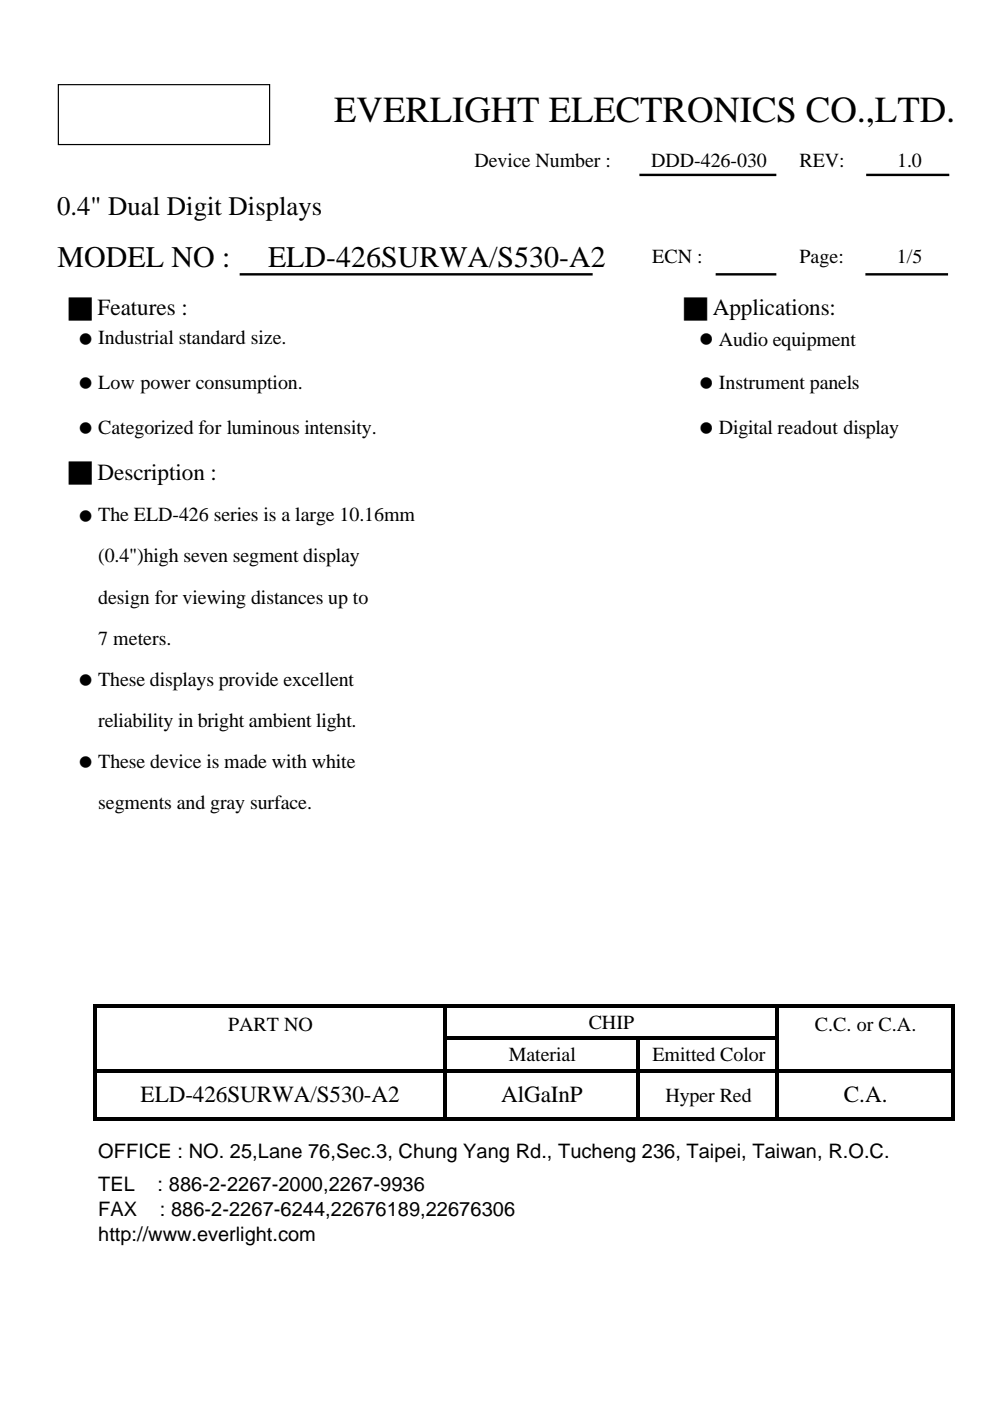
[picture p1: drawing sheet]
<svg xmlns="http://www.w3.org/2000/svg" width="210mm" height="297mm" viewBox="0 0 210 297" stroke-linecap="round" stroke-linejoin="round" font-family="sans-serif">
<defs><g id="words">
<text font-size="7.8" x="70.9" y="25.8">EVERLIGHT ELECTRONICS CO.,LTD.</text>
<g font-size="6.3">
<text x="12.2" y="56.6">MODEL NO :</text>
<text x="56.8" y="56.5">ELD-426SURWA/S530-A2</text>
</g>
<text font-size="5.7" x="12.1" y="45.5">0.4&quot; Dual Digit Displays</text>
<g font-size="4.9">
<text x="14.6" y="67">█ Features :</text>
<text x="145" y="67">█ Applications:</text>
<text x="14.6" y="101.9">█ Description :</text>
<text x="29.8" y="233.7">ELD-426SURWA/S530-A2</text>
<text x="106.3" y="233.7">AlGaInP</text>
<text x="178.9" y="233.7">C.A.</text>
</g>
<g font-size="4.2">
<text x="100.6" y="35.4">Device Number :</text>
<text x="138.1" y="35.4">DDD-426-030</text>
<text x="169.5" y="35.4">REV:</text>
<text x="190.2" y="35.4">1.0</text>
<text x="138.3" y="55.8">ECN :</text>
<text x="169.5" y="55.8">Page:</text>
<text x="190.2" y="55.8">1/5</text>
<text x="20.8" y="72.9">Industrial standard size.</text>
<text x="152.4" y="73.3">Audio equipment</text>
<text x="20.8" y="82.4">Low power consumption.</text>
<text x="152.4" y="82.4">Instrument panels</text>
<text x="20.8" y="91.9">Categorized for luminous intensity.</text>
<text x="152.4" y="91.9">Digital readout display</text>
<text x="20.8" y="110.5">The ELD-426 series is a large 10.16mm</text>
<text x="20.8" y="119.3">(0.4&quot;)high seven segment display</text>
<text x="20.8" y="128">design for viewing distances up to</text>
<text x="20.8" y="136.7">7 meters.</text>
<text x="20.8" y="145.4">These displays provide excellent</text>
<text x="20.8" y="154.1">reliability in bright ambient light.</text>
<text x="20.8" y="162.9">These device is made with white</text>
<text x="20.8" y="171.6">segments and gray surface.</text>
<text x="48.4" y="218.5">PART NO</text>
<text x="124.8" y="218.1">CHIP</text>
<text x="172.7" y="218.5">C.C. or C.A.</text>
<text x="107.9" y="225">Material</text>
<text x="138.3" y="225">Emitted Color</text>
<text x="141.1" y="233.6">Hyper Red</text>
<text x="20.8" y="245.5">OFFICE : NO. 25,Lane 76,Sec.3, Chung Yang Rd., Tucheng 236, Taipei, Taiwan, R.O.C.</text>
<text x="20.8" y="252.5">TEL</text>
<text x="20.8" y="257.8">FAX</text>
<text x="33.4" y="252.5">: 886-2-2267-2000,2267-9936</text>
<text x="33.9" y="257.8">: 886-2-2267-6244,22676189,22676306</text>
<text x="20.8" y="263.1">http://www.everlight.com</text>
</g>
<g font-size="2.8">
<text x="16.8" y="72.7">●</text>
<text x="148.4" y="72.7">●</text>
<text x="16.8" y="82.1">●</text>
<text x="148.4" y="82.1">●</text>
<text x="16.8" y="91.6">●</text>
<text x="148.4" y="91.6">●</text>
<text x="16.8" y="110.2">●</text>
<text x="16.8" y="145">●</text>
<text x="16.8" y="162.5">●</text>
</g>
</g></defs>
<path d="M20.4 212.9h182v.7h-182zM19.7 212.9h.7v24.7h-.7zM20.4 226.7h182v.6h-182zM20.4 236.9h182v.7h-182zM93.9 213.6h.7v24h-.7zM94.6 219.8h70.5v.7h-70.5zM135 220.5h.7v17.1h-.7zM164.4 213.6h.7v24h-.7zM201.7 213.6h.7v24h-.7z" fill="#000"/>
<path d="M12.4 17.9h44.7v12.7h-44.7z" fill="#fff"/>
<path d="M12.4 17.9h44.8v12.7h-44.8z" fill="none" stroke="#000" stroke-width=".25"/>
<path d="M135.6 37.1h29M183.7 37.1h17.6M50.8 58.2h74.9M151.7 58.2h12.9M183.5 58.2h17.5" fill="none" stroke="#000" stroke-width=".51"/>
<use href="#words"/>
</svg>
